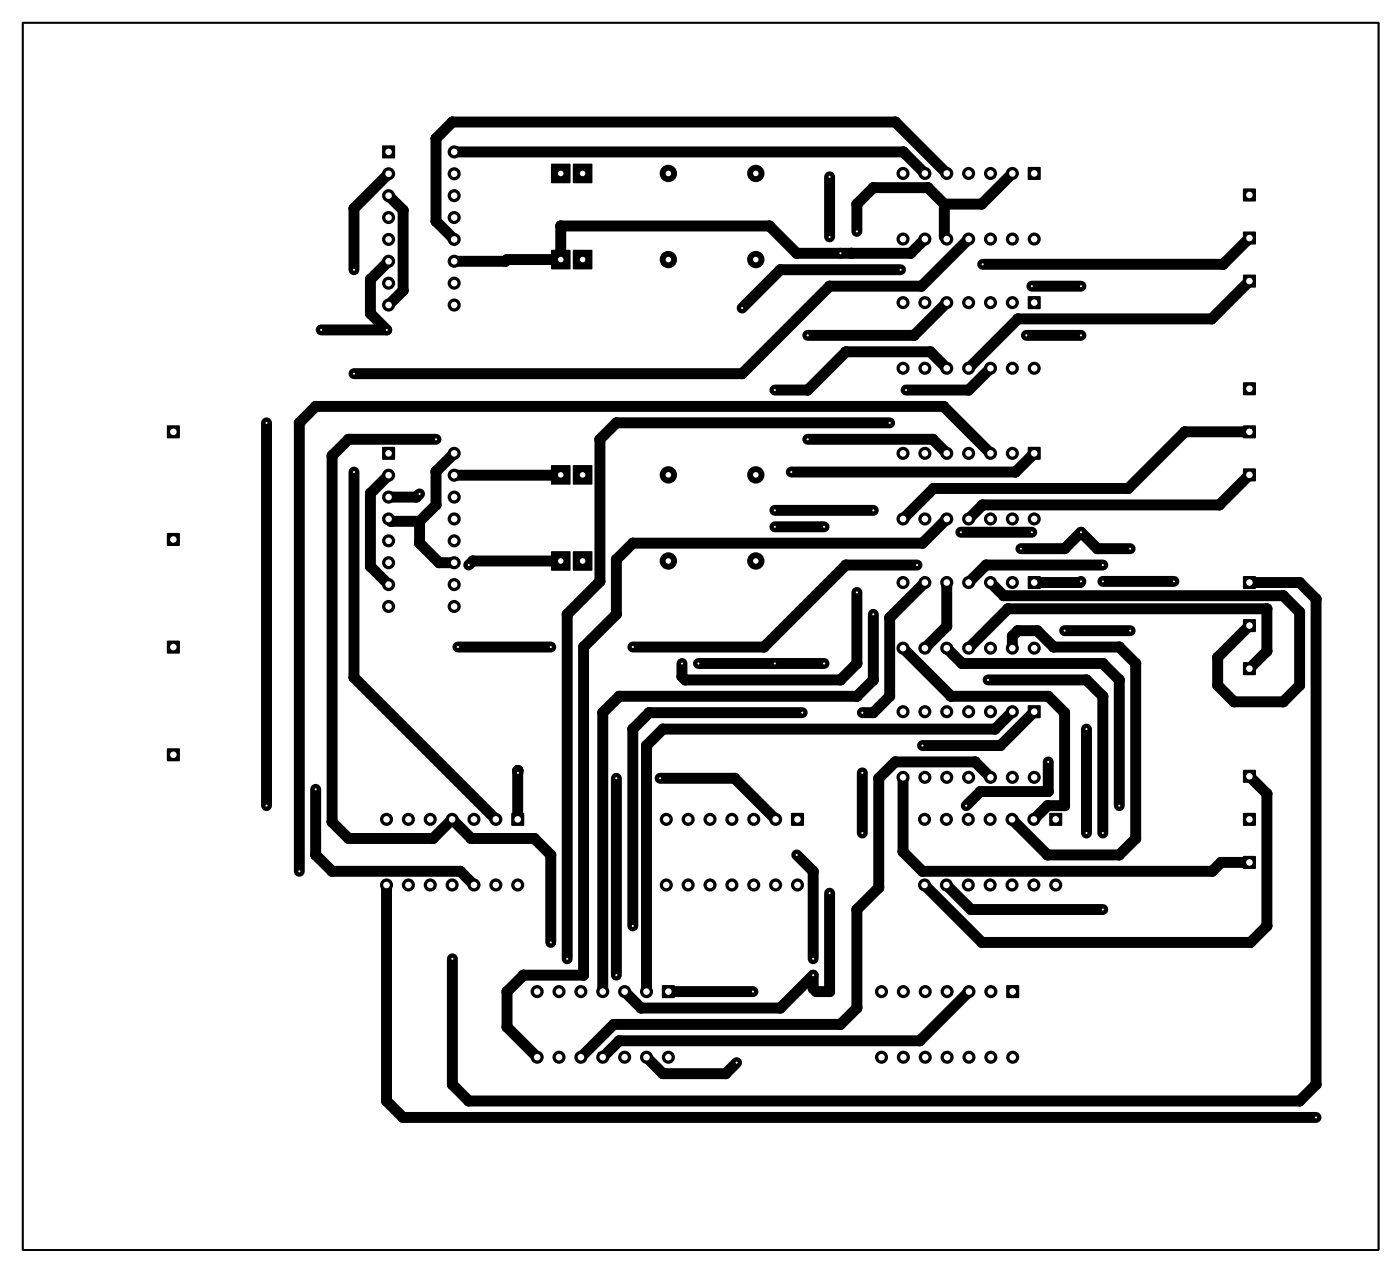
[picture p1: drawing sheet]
<svg xmlns="http://www.w3.org/2000/svg" width="163mm" height="148mm" viewBox="0 0 163 148" stroke-linecap="round" stroke-linejoin="round" font-family="sans-serif">
<g fill="#000">
<path d="M44.4 16.9h1.5v1.5h-1.5z" fill-rule="evenodd"/>
<path d="M64 19h2.2v2.2h-2.2z" fill-rule="evenodd"/>
<path d="M66.6 19h2.2v2.2h-2.2z" fill-rule="evenodd"/>
<path d="M64 29h2.2v2.2h-2.2z" fill-rule="evenodd"/>
<path d="M66.6 29h2.2v2.2h-2.2z" fill-rule="evenodd"/>
<path d="M119.4 19.4h1.5v1.5h-1.5z" fill-rule="evenodd"/>
<path d="M119.4 34.4h1.5v1.5h-1.5z" fill-rule="evenodd"/>
<path d="M144.4 21.9h1.5v1.5h-1.5z" fill-rule="evenodd"/>
<path d="M144.4 26.9h1.5v1.5h-1.5z" fill-rule="evenodd"/>
<path d="M144.4 31.9h1.5v1.5h-1.5z" fill-rule="evenodd"/>
<path d="M19.4 49.4h1.5v1.5h-1.5z" fill-rule="evenodd"/>
<path d="M44.4 51.9h1.5v1.5h-1.5z" fill-rule="evenodd"/>
<path d="M64 54h2.2v2.2h-2.2z" fill-rule="evenodd"/>
<path d="M66.6 54h2.2v2.2h-2.2z" fill-rule="evenodd"/>
<path d="M119.4 51.9h1.5v1.5h-1.5z" fill-rule="evenodd"/>
<path d="M144.4 44.4h1.5v1.5h-1.5z" fill-rule="evenodd"/>
<path d="M144.4 49.4h1.5v1.5h-1.5z" fill-rule="evenodd"/>
<path d="M144.4 54.4h1.5v1.5h-1.5z" fill-rule="evenodd"/>
<path d="M19.4 61.9h1.5v1.5h-1.5z" fill-rule="evenodd"/>
<path d="M19.4 74.4h1.5v1.5h-1.5z" fill-rule="evenodd"/>
<path d="M64 64h2.2v2.2h-2.2z" fill-rule="evenodd"/>
<path d="M66.6 64h2.2v2.2h-2.2z" fill-rule="evenodd"/>
<path d="M119.4 66.9h1.5v1.5h-1.5z" fill-rule="evenodd"/>
<path d="M144.4 66.9h1.5v1.5h-1.5z" fill-rule="evenodd"/>
<path d="M144.4 71.9h1.5v1.5h-1.5z" fill-rule="evenodd"/>
<path d="M144.4 76.9h1.5v1.5h-1.5z" fill-rule="evenodd"/>
<path d="M19.4 86.9h1.5v1.5h-1.5z" fill-rule="evenodd"/>
<path d="M59.4 94.4h1.5v1.5h-1.5z" fill-rule="evenodd"/>
<path d="M91.9 94.4h1.5v1.5h-1.5z" fill-rule="evenodd"/>
<path d="M119.4 81.9h1.5v1.5h-1.5z" fill-rule="evenodd"/>
<path d="M121.9 94.4h1.5v1.5h-1.5z" fill-rule="evenodd"/>
<path d="M144.4 89.4h1.5v1.5h-1.5z" fill-rule="evenodd"/>
<path d="M144.4 94.4h1.5v1.5h-1.5z" fill-rule="evenodd"/>
<path d="M144.4 99.4h1.5v1.5h-1.5z" fill-rule="evenodd"/>
<path d="M76.9 114.4h1.5v1.5h-1.5z" fill-rule="evenodd"/>
<path d="M116.9 114.4h1.5v1.5h-1.5z" fill-rule="evenodd"/>
<circle cx="50.6" cy="16.1" r=".63"/>
<circle cx="52.5" cy="14.2" r=".63"/>
<circle cx="52.8" cy="17.6" r=".76"/>
<circle cx="104" cy="14.2" r=".63"/>
<circle cx="104.9" cy="17.6" r=".63"/>
<circle cx="37.3" cy="38.3" r=".51"/>
<circle cx="41.1" cy="31.3" r=".51"/>
<circle cx="41.1" cy="24.2" r=".63"/>
<circle cx="43" cy="36.4" r=".63"/>
<circle cx="43" cy="32.5" r=".63"/>
<circle cx="44.9" cy="38.3" r=".51"/>
<circle cx="44.9" cy="38.3" r=".38"/>
<circle cx="45.1" cy="30.3" r=".76"/>
<circle cx="45.1" cy="20.2" r=".76"/>
<circle cx="45.1" cy="35.4" r=".76"/>
<circle cx="45.1" cy="22.7" r=".76"/>
<circle cx="45.1" cy="32.9" r=".76"/>
<circle cx="45.1" cy="25.3" r=".76"/>
<circle cx="45.1" cy="27.8" r=".76"/>
<circle cx="46.8" cy="33.7" r=".63"/>
<circle cx="46.8" cy="24.4" r=".63"/>
<circle cx="50.6" cy="25.7" r=".63"/>
<circle cx="52.8" cy="20.2" r=".76"/>
<circle cx="52.8" cy="30.3" r=".76"/>
<circle cx="52.8" cy="27.8" r=".76"/>
<circle cx="52.8" cy="25.3" r=".76"/>
<circle cx="52.8" cy="22.7" r=".76"/>
<circle cx="52.8" cy="35.4" r=".76"/>
<circle cx="52.8" cy="32.9" r=".76"/>
<circle cx="58.7" cy="30.3" r=".63"/>
<circle cx="58.9" cy="30.1" r=".63"/>
<circle cx="65.1" cy="26.2" r=".63"/>
<circle cx="77.6" cy="30.1" r="1.01"/>
<circle cx="77.6" cy="20.1" r="1.01"/>
<circle cx="86.2" cy="35.8" r=".51"/>
<circle cx="87.8" cy="20.1" r="1.01"/>
<circle cx="87.8" cy="30.1" r="1.01"/>
<circle cx="89.4" cy="26.2" r=".63"/>
<circle cx="90.6" cy="31.3" r=".63"/>
<circle cx="92.5" cy="29.4" r=".63"/>
<circle cx="93.8" cy="38.9" r=".51"/>
<circle cx="96.4" cy="27.5" r=".51"/>
<circle cx="96.4" cy="20.5" r=".51"/>
<circle cx="96.4" cy="33.2" r=".63"/>
<circle cx="97.6" cy="29.4" r=".51"/>
<circle cx="98.9" cy="29.4" r=".63"/>
<circle cx="99.5" cy="26.9" r=".51"/>
<circle cx="99.5" cy="23.7" r=".63"/>
<circle cx="101.4" cy="21.8" r=".63"/>
<circle cx="104.6" cy="31.3" r=".51"/>
<circle cx="104.9" cy="20.1" r=".76"/>
<circle cx="104.9" cy="27.8" r=".76"/>
<circle cx="104.9" cy="35.1" r=".76"/>
<circle cx="105.8" cy="29.4" r=".63"/>
<circle cx="106.2" cy="38.9" r=".63"/>
<circle cx="107" cy="33.2" r=".63"/>
<circle cx="107.4" cy="35.1" r=".76"/>
<circle cx="107.4" cy="20.1" r=".76"/>
<circle cx="107.4" cy="27.8" r=".76"/>
<circle cx="107.8" cy="21.8" r=".63"/>
<circle cx="109.7" cy="27.5" r=".63"/>
<circle cx="109.7" cy="23.7" r=".63"/>
<circle cx="110" cy="20.1" r=".76"/>
<circle cx="110" cy="27.8" r=".76"/>
<circle cx="110" cy="35.1" r=".76"/>
<circle cx="112.5" cy="20.1" r=".76"/>
<circle cx="112.5" cy="35.1" r=".76"/>
<circle cx="112.5" cy="27.8" r=".76"/>
<circle cx="114" cy="23.7" r=".63"/>
<circle cx="114.1" cy="30.7" r=".51"/>
<circle cx="115.1" cy="20.1" r=".76"/>
<circle cx="115.1" cy="35.1" r=".76"/>
<circle cx="115.1" cy="27.8" r=".76"/>
<circle cx="117.6" cy="20.1" r=".76"/>
<circle cx="117.6" cy="27.8" r=".76"/>
<circle cx="117.6" cy="35.1" r=".76"/>
<circle cx="118.2" cy="37" r=".63"/>
<circle cx="119.2" cy="38.9" r=".51"/>
<circle cx="119.9" cy="33.2" r=".51"/>
<circle cx="120.1" cy="27.8" r=".76"/>
<circle cx="125.6" cy="38.9" r=".51"/>
<circle cx="125.6" cy="33.2" r=".51"/>
<circle cx="140.7" cy="37" r=".63"/>
<circle cx="142.1" cy="30.7" r=".63"/>
<circle cx="31" cy="49.1" r=".51"/>
<circle cx="34.8" cy="49.1" r=".63"/>
<circle cx="36.7" cy="47.2" r=".63"/>
<circle cx="38.6" cy="52.9" r=".63"/>
<circle cx="40.5" cy="51" r=".63"/>
<circle cx="41.1" cy="54.8" r=".51"/>
<circle cx="41.1" cy="43.4" r=".51"/>
<circle cx="43" cy="57.3" r=".63"/>
<circle cx="45.1" cy="55.2" r=".76"/>
<circle cx="45.1" cy="57.7" r=".76"/>
<circle cx="48.4" cy="57.7" r=".63"/>
<circle cx="48.7" cy="57.3" r=".51"/>
<circle cx="50.6" cy="51" r=".51"/>
<circle cx="50.6" cy="58.6" r=".63"/>
<circle cx="50.6" cy="54.8" r=".63"/>
<circle cx="52.8" cy="52.6" r=".76"/>
<circle cx="52.8" cy="55.2" r=".76"/>
<circle cx="52.8" cy="57.7" r=".76"/>
<circle cx="52.8" cy="55.2" r=".63"/>
<circle cx="65.1" cy="55.2" r=".63"/>
<circle cx="69.7" cy="51" r=".63"/>
<circle cx="71.6" cy="49.1" r=".63"/>
<circle cx="77.6" cy="55.1" r="1.01"/>
<circle cx="86.2" cy="43.4" r=".63"/>
<circle cx="87.8" cy="55.1" r="1.01"/>
<circle cx="90" cy="59.3" r=".51"/>
<circle cx="90" cy="45.3" r=".51"/>
<circle cx="91.9" cy="54.8" r=".51"/>
<circle cx="93.8" cy="51" r=".51"/>
<circle cx="93.8" cy="45.3" r=".63"/>
<circle cx="98.3" cy="40.9" r=".63"/>
<circle cx="101.4" cy="59.3" r=".51"/>
<circle cx="103.3" cy="49.1" r=".51"/>
<circle cx="104.9" cy="42.8" r=".76"/>
<circle cx="104.9" cy="52.6" r=".76"/>
<circle cx="105.2" cy="45.3" r=".51"/>
<circle cx="107.4" cy="42.8" r=".76"/>
<circle cx="107.4" cy="52.6" r=".76"/>
<circle cx="108.1" cy="40.9" r=".63"/>
<circle cx="108.3" cy="51" r=".63"/>
<circle cx="108.4" cy="56.7" r=".63"/>
<circle cx="109.6" cy="47.2" r=".63"/>
<circle cx="110" cy="52.6" r=".76"/>
<circle cx="110" cy="42.8" r=".76"/>
<circle cx="112.5" cy="42.8" r=".76"/>
<circle cx="112.5" cy="52.6" r=".76"/>
<circle cx="112.5" cy="45.3" r=".63"/>
<circle cx="114.1" cy="58.6" r=".63"/>
<circle cx="115.1" cy="42.8" r=".76"/>
<circle cx="115.1" cy="52.6" r=".76"/>
<circle cx="117.6" cy="42.8" r=".76"/>
<circle cx="117.6" cy="52.6" r=".76"/>
<circle cx="118" cy="54.8" r=".63"/>
<circle cx="120.1" cy="42.8" r=".76"/>
<circle cx="131.1" cy="56.7" r=".63"/>
<circle cx="137.6" cy="50.1" r=".63"/>
<circle cx="141.6" cy="58.6" r=".63"/>
<circle cx="41.1" cy="78.7" r=".63"/>
<circle cx="43" cy="65.8" r=".63"/>
<circle cx="45.1" cy="62.8" r=".76"/>
<circle cx="45.1" cy="70.4" r=".76"/>
<circle cx="45.1" cy="67.9" r=".76"/>
<circle cx="45.1" cy="65.3" r=".76"/>
<circle cx="45.1" cy="60.3" r=".76"/>
<circle cx="45.4" cy="60.5" r=".63"/>
<circle cx="48.7" cy="63.1" r=".63"/>
<circle cx="48.7" cy="60.5" r=".63"/>
<circle cx="51" cy="65.3" r=".63"/>
<circle cx="52.8" cy="67.9" r=".76"/>
<circle cx="52.8" cy="62.8" r=".76"/>
<circle cx="52.8" cy="70.4" r=".76"/>
<circle cx="52.8" cy="60.3" r=".76"/>
<circle cx="52.8" cy="65.3" r=".76"/>
<circle cx="53.2" cy="75.1" r=".51"/>
<circle cx="54.4" cy="65.6" r=".51"/>
<circle cx="54.9" cy="65.1" r=".63"/>
<circle cx="64" cy="75.1" r=".51"/>
<circle cx="65.9" cy="71.3" r=".63"/>
<circle cx="67.8" cy="75.1" r=".63"/>
<circle cx="69.7" cy="67.5" r=".63"/>
<circle cx="71.6" cy="71.3" r=".63"/>
<circle cx="71.6" cy="65" r=".63"/>
<circle cx="73.5" cy="75.1" r=".51"/>
<circle cx="73.5" cy="63.1" r=".63"/>
<circle cx="77.6" cy="65.1" r="1.01"/>
<circle cx="79.2" cy="77" r=".51"/>
<circle cx="79.2" cy="78.6" r=".63"/>
<circle cx="79.6" cy="79" r=".63"/>
<circle cx="81.1" cy="77" r=".51"/>
<circle cx="87.8" cy="65.1" r="1.01"/>
<circle cx="88.7" cy="75.1" r=".63"/>
<circle cx="90" cy="77" r=".51"/>
<circle cx="90" cy="61.2" r=".51"/>
<circle cx="95.7" cy="61.2" r=".51"/>
<circle cx="95.7" cy="77" r=".51"/>
<circle cx="97.6" cy="79" r=".63"/>
<circle cx="98.3" cy="65.6" r=".63"/>
<circle cx="99.5" cy="68.8" r=".51"/>
<circle cx="99.5" cy="77" r=".63"/>
<circle cx="101.4" cy="71.3" r=".51"/>
<circle cx="101.4" cy="79" r=".63"/>
<circle cx="103.3" cy="71.7" r=".63"/>
<circle cx="104.9" cy="75.3" r=".76"/>
<circle cx="104.9" cy="60.3" r=".76"/>
<circle cx="104.9" cy="67.6" r=".76"/>
<circle cx="106.5" cy="65.6" r=".51"/>
<circle cx="107.2" cy="63.1" r=".63"/>
<circle cx="107.4" cy="60.3" r=".76"/>
<circle cx="107.4" cy="67.6" r=".76"/>
<circle cx="107.4" cy="75.3" r=".76"/>
<circle cx="110" cy="67.6" r=".76"/>
<circle cx="110" cy="60.3" r=".76"/>
<circle cx="110" cy="75.3" r=".76"/>
<circle cx="110" cy="72.7" r=".63"/>
<circle cx="111.6" cy="61.8" r=".51"/>
<circle cx="111.8" cy="77" r=".63"/>
<circle cx="112.5" cy="60.3" r=".76"/>
<circle cx="112.5" cy="75.3" r=".76"/>
<circle cx="112.5" cy="67.6" r=".76"/>
<circle cx="114.5" cy="65.6" r=".63"/>
<circle cx="114.8" cy="78.9" r=".51"/>
<circle cx="115.1" cy="75.3" r=".76"/>
<circle cx="115.1" cy="60.3" r=".76"/>
<circle cx="115.1" cy="67.6" r=".76"/>
<circle cx="116.6" cy="69.2" r=".63"/>
<circle cx="117.1" cy="70.7" r=".63"/>
<circle cx="117.6" cy="75.3" r=".76"/>
<circle cx="117.6" cy="67.6" r=".76"/>
<circle cx="117.6" cy="60.3" r=".76"/>
<circle cx="117.6" cy="73.9" r=".63"/>
<circle cx="118.2" cy="73.2" r=".63"/>
<circle cx="118.6" cy="63.7" r=".51"/>
<circle cx="119.9" cy="61.8" r=".51"/>
<circle cx="120.1" cy="75.3" r=".76"/>
<circle cx="120.1" cy="60.3" r=".76"/>
<circle cx="120.5" cy="73.2" r=".63"/>
<circle cx="122.4" cy="75.1" r=".63"/>
<circle cx="123.7" cy="73.2" r=".51"/>
<circle cx="123.7" cy="63.7" r=".63"/>
<circle cx="125.4" cy="67.6" r=".63"/>
<circle cx="125.6" cy="61.8" r=".51"/>
<circle cx="125.6" cy="67.5" r=".51"/>
<circle cx="126.2" cy="79" r=".63"/>
<circle cx="127.5" cy="63.7" r=".63"/>
<circle cx="128.1" cy="67.5" r=".51"/>
<circle cx="128.1" cy="65.6" r=".51"/>
<circle cx="128.1" cy="77" r=".63"/>
<circle cx="130" cy="75.1" r=".63"/>
<circle cx="130" cy="79" r=".63"/>
<circle cx="131.3" cy="73.2" r=".51"/>
<circle cx="131.3" cy="63.7" r=".51"/>
<circle cx="131.9" cy="77" r=".63"/>
<circle cx="136.4" cy="67.5" r=".51"/>
<circle cx="141.4" cy="79.6" r=".63"/>
<circle cx="141.4" cy="76.3" r=".63"/>
<circle cx="147.2" cy="70.7" r=".63"/>
<circle cx="147.2" cy="75.6" r=".63"/>
<circle cx="149.1" cy="69.2" r=".63"/>
<circle cx="151" cy="67.6" r=".63"/>
<circle cx="151" cy="71.1" r=".63"/>
<circle cx="151" cy="79.6" r=".63"/>
<circle cx="152.9" cy="69.6" r=".63"/>
<circle cx="31" cy="93.5" r=".51"/>
<circle cx="36.7" cy="91.6" r=".51"/>
<circle cx="36.7" cy="99.3" r=".63"/>
<circle cx="38.6" cy="95.5" r=".63"/>
<circle cx="40.5" cy="97.4" r=".63"/>
<circle cx="44.9" cy="95.1" r=".76"/>
<circle cx="47.4" cy="95.1" r=".76"/>
<circle cx="50" cy="95.1" r=".76"/>
<circle cx="50.3" cy="97.4" r=".63"/>
<circle cx="52.5" cy="95.1" r=".76"/>
<circle cx="54.7" cy="97.4" r=".63"/>
<circle cx="55.1" cy="95.1" r=".76"/>
<circle cx="57.6" cy="95.1" r=".76"/>
<circle cx="60.1" cy="89.5" r=".63"/>
<circle cx="60.2" cy="89.7" r=".51"/>
<circle cx="60.2" cy="89.5" r=".63"/>
<circle cx="62.1" cy="97.4" r=".63"/>
<circle cx="64" cy="99.3" r=".63"/>
<circle cx="70" cy="82.8" r=".63"/>
<circle cx="71.6" cy="90.4" r=".51"/>
<circle cx="71.9" cy="80.9" r=".63"/>
<circle cx="73.5" cy="84.7" r=".63"/>
<circle cx="75.1" cy="86.6" r=".63"/>
<circle cx="75.4" cy="82.8" r=".63"/>
<circle cx="76.7" cy="90.4" r=".51"/>
<circle cx="77" cy="84.7" r=".63"/>
<circle cx="77.4" cy="95.1" r=".76"/>
<circle cx="79.9" cy="95.1" r=".76"/>
<circle cx="82.5" cy="95.1" r=".76"/>
<circle cx="85" cy="95.1" r=".76"/>
<circle cx="85.3" cy="90.4" r=".63"/>
<circle cx="87.6" cy="95.1" r=".76"/>
<circle cx="90.1" cy="95.1" r=".76"/>
<circle cx="92.5" cy="99.3" r=".51"/>
<circle cx="93.2" cy="82.7" r=".51"/>
<circle cx="99.5" cy="80.9" r=".63"/>
<circle cx="100.2" cy="96.7" r=".51"/>
<circle cx="100.2" cy="89.7" r=".51"/>
<circle cx="100.2" cy="82.7" r=".51"/>
<circle cx="101.4" cy="82.8" r=".63"/>
<circle cx="102.1" cy="90.4" r=".63"/>
<circle cx="103.3" cy="80.9" r=".63"/>
<circle cx="104" cy="88.5" r=".63"/>
<circle cx="104.9" cy="90.3" r=".76"/>
<circle cx="104.9" cy="82.6" r=".76"/>
<circle cx="104.9" cy="98.9" r=".63"/>
<circle cx="107.2" cy="86.6" r=".51"/>
<circle cx="107.4" cy="95.1" r=".76"/>
<circle cx="107.4" cy="82.6" r=".76"/>
<circle cx="107.4" cy="90.3" r=".76"/>
<circle cx="109.9" cy="95.1" r=".76"/>
<circle cx="110" cy="82.6" r=".76"/>
<circle cx="110" cy="90.3" r=".76"/>
<circle cx="110.5" cy="80.9" r=".63"/>
<circle cx="112.2" cy="93.5" r=".51"/>
<circle cx="112.5" cy="95.1" r=".76"/>
<circle cx="112.5" cy="82.6" r=".76"/>
<circle cx="112.5" cy="90.3" r=".76"/>
<circle cx="113.3" cy="88.5" r=".63"/>
<circle cx="113.9" cy="91.9" r=".63"/>
<circle cx="115" cy="95.1" r=".76"/>
<circle cx="115.1" cy="82.6" r=".76"/>
<circle cx="115.1" cy="90.3" r=".76"/>
<circle cx="115.6" cy="84.7" r=".63"/>
<circle cx="116.2" cy="86.6" r=".63"/>
<circle cx="117.6" cy="95.1" r=".76"/>
<circle cx="117.6" cy="90.3" r=".76"/>
<circle cx="117.6" cy="82.6" r=".76"/>
<circle cx="120.1" cy="95.1" r=".76"/>
<circle cx="120.1" cy="90.3" r=".76"/>
<circle cx="121.7" cy="93.6" r=".63"/>
<circle cx="121.7" cy="99.3" r=".63"/>
<circle cx="121.8" cy="88.5" r=".51"/>
<circle cx="121.8" cy="91.9" r=".63"/>
<circle cx="121.8" cy="80.9" r=".63"/>
<circle cx="123.7" cy="82.8" r=".63"/>
<circle cx="123.7" cy="93.6" r=".63"/>
<circle cx="126.2" cy="84.7" r=".51"/>
<circle cx="126.2" cy="96.7" r=".51"/>
<circle cx="128.1" cy="96.7" r=".51"/>
<circle cx="128.1" cy="80.9" r=".63"/>
<circle cx="130" cy="93.5" r=".51"/>
<circle cx="130" cy="99.3" r=".63"/>
<circle cx="131.9" cy="97.4" r=".63"/>
<circle cx="143.3" cy="81.5" r=".63"/>
<circle cx="147.2" cy="92.2" r=".63"/>
<circle cx="149.1" cy="81.5" r=".63"/>
<circle cx="34.8" cy="101.2" r=".51"/>
<circle cx="38.6" cy="101.2" r=".63"/>
<circle cx="44.9" cy="102.8" r=".76"/>
<circle cx="47.4" cy="102.8" r=".76"/>
<circle cx="50" cy="102.8" r=".76"/>
<circle cx="52.5" cy="102.8" r=".76"/>
<circle cx="52.5" cy="111.3" r=".51"/>
<circle cx="53.5" cy="101.2" r=".63"/>
<circle cx="55.1" cy="102.8" r=".76"/>
<circle cx="57.6" cy="102.8" r=".76"/>
<circle cx="58.9" cy="115.1" r=".63"/>
<circle cx="58.9" cy="119.3" r=".63"/>
<circle cx="60.1" cy="102.8" r=".76"/>
<circle cx="60.8" cy="113.2" r=".63"/>
<circle cx="62.4" cy="115.1" r=".76"/>
<circle cx="64" cy="109.4" r=".51"/>
<circle cx="64.9" cy="115.1" r=".76"/>
<circle cx="65.9" cy="111.3" r=".51"/>
<circle cx="67.5" cy="115.1" r=".76"/>
<circle cx="67.8" cy="113.2" r=".63"/>
<circle cx="70" cy="115.1" r=".76"/>
<circle cx="71.3" cy="119" r=".63"/>
<circle cx="71.6" cy="113.2" r=".51"/>
<circle cx="72.6" cy="115.1" r=".76"/>
<circle cx="73.5" cy="107.5" r=".51"/>
<circle cx="74.5" cy="117.1" r=".63"/>
<circle cx="75.1" cy="115.1" r=".76"/>
<circle cx="77.4" cy="102.8" r=".76"/>
<circle cx="79.9" cy="102.8" r=".76"/>
<circle cx="82.5" cy="102.8" r=".76"/>
<circle cx="85" cy="102.8" r=".76"/>
<circle cx="87.5" cy="115.1" r=".51"/>
<circle cx="87.6" cy="102.8" r=".76"/>
<circle cx="90.1" cy="102.8" r=".76"/>
<circle cx="90.6" cy="117.1" r=".63"/>
<circle cx="92.6" cy="102.8" r=".76"/>
<circle cx="94.5" cy="111.3" r=".51"/>
<circle cx="94.5" cy="113.2" r=".51"/>
<circle cx="94.5" cy="114.8" r=".63"/>
<circle cx="94.5" cy="101.2" r=".63"/>
<circle cx="94.8" cy="115.1" r=".63"/>
<circle cx="96.4" cy="103.7" r=".51"/>
<circle cx="96.4" cy="115.1" r=".63"/>
<circle cx="97.6" cy="119" r=".63"/>
<circle cx="99.5" cy="105.6" r=".63"/>
<circle cx="99.5" cy="117.1" r=".63"/>
<circle cx="102.1" cy="103.1" r=".63"/>
<circle cx="102.4" cy="115.1" r=".76"/>
<circle cx="104.9" cy="115.1" r=".76"/>
<circle cx="107.2" cy="101.2" r=".63"/>
<circle cx="107.4" cy="102.8" r=".76"/>
<circle cx="107.5" cy="115.1" r=".76"/>
<circle cx="109.9" cy="102.8" r=".76"/>
<circle cx="110" cy="115.1" r=".76"/>
<circle cx="112.5" cy="102.8" r=".76"/>
<circle cx="112.6" cy="115.1" r=".76"/>
<circle cx="112.8" cy="105.6" r=".63"/>
<circle cx="114.1" cy="109.4" r=".63"/>
<circle cx="115" cy="102.8" r=".76"/>
<circle cx="115.1" cy="115.1" r=".76"/>
<circle cx="117.6" cy="102.8" r=".76"/>
<circle cx="120.1" cy="102.8" r=".76"/>
<circle cx="122.6" cy="102.8" r=".76"/>
<circle cx="128.1" cy="105.6" r=".51"/>
<circle cx="140.8" cy="101.2" r=".63"/>
<circle cx="141.8" cy="100.1" r=".63"/>
<circle cx="145.3" cy="109.4" r=".63"/>
<circle cx="147.2" cy="107.5" r=".63"/>
<circle cx="44.9" cy="127.8" r=".63"/>
<circle cx="46.8" cy="129.8" r=".63"/>
<circle cx="52.5" cy="125.9" r=".63"/>
<circle cx="54.4" cy="127.8" r=".63"/>
<circle cx="62.4" cy="122.8" r=".76"/>
<circle cx="64.9" cy="122.8" r=".76"/>
<circle cx="67.5" cy="122.8" r=".76"/>
<circle cx="70" cy="122.8" r=".76"/>
<circle cx="71.9" cy="120.9" r=".63"/>
<circle cx="72.6" cy="122.8" r=".76"/>
<circle cx="75.1" cy="122.8" r=".76"/>
<circle cx="77" cy="124.7" r=".63"/>
<circle cx="77.6" cy="122.8" r=".76"/>
<circle cx="84.3" cy="124.7" r=".63"/>
<circle cx="85.6" cy="123.4" r=".51"/>
<circle cx="102.4" cy="122.8" r=".76"/>
<circle cx="104.9" cy="122.8" r=".76"/>
<circle cx="106.8" cy="120.9" r=".63"/>
<circle cx="107.5" cy="122.8" r=".76"/>
<circle cx="110" cy="122.8" r=".76"/>
<circle cx="112.6" cy="122.8" r=".76"/>
<circle cx="115.1" cy="122.8" r=".76"/>
<circle cx="117.6" cy="122.8" r=".76"/>
<circle cx="151" cy="127.8" r=".63"/>
<circle cx="152.9" cy="129.7" r=".51"/>
<circle cx="152.9" cy="125.9" r=".63"/>
</g>
<path d="M2.6 2.6h157.5v142.5h-157.5z" fill="none" stroke="#000" stroke-width=".2"/>
<g fill="none" stroke="#000" stroke-width="1.3">
<path d="M52.8 17.6h52.1l2.5 2.5M45.1 30.3l-2.1 2.1v4l1.9 1.9h-7.6M45.1 20.2l-4 4v7.1M45.1 22.7l1.7 1.7v9.3l-1.7 1.7M96.4 20.5v7M104.6 31.3h-14l-4.4 4.5M107.4 27.8l-1.6 1.6h-13.3l-3.1-3.2h-24.3v3.9h-6.2l-.2 .2h-5.9M109.7 23.7v3.8l.3 .3M109.7 23.7l-1.9-1.9h-6.4l-1.9 1.9v3.2M110 20.1l-6-5.9h-51.5l-1.9 1.9v9.6l2.2 2.1M110 35.1l-3.8 3.8h-12.4M112.5 27.8l-5.5 5.4h-10.6l-10.2 10.2h-45.1"/>
<path d="M117.6 20.1l-3.6 3.6h-4.3M119.2 38.9h6.4M119.9 33.2h5.7M145.1 27.6l-3 3.1h-28M145.1 32.6l-4.4 4.4h-22.5l-5.7 5.8M31 49.1v44.4M41.1 54.8v23.9l16.5 16.4M45.1 55.2l-2.1 2.1v8.5l2.1 2.1M48.7 57.3l-.3 .4h-3.3M50.6 51h-10.1l-1.9 1.9v42.5l1.9 2h9.8l2.2-2.3 2.2 2.3h7.4l1.9 1.9v10.1M52.8 52.6l-2.2 2.1v3.9l-1.9 1.9M65.1 55.1l-12.3 .1"/>
<path d="M90 59.3h11.4M93.8 51h14.5l1.7 1.6M103.3 49.1h-31.7l-1.9 1.9v16.5l-3.8 3.8v40M110 42.8l-1.9-2h-9.8l-4.5 4.5h-3.8M115.1 42.8l-2.6 2.5h-7.3M115.1 52.6l-5.5-5.4h-72.9l-1.9 1.9v52.1M120.1 52.6l-2.1 2.2h-26.1M145.1 55.1l-3.5 3.5h-27.5l-1.6 1.7M145.1 50.1h-7.5l-6.5 6.6h-22.7l-3.5 3.6M45.1 60.3l.3 .2h3.3M48.7 60.5v2.6l2.3 2.2h1.8M53.2 75.1h10.8"/>
<path d="M65.1 65.1h-10.2l-.5 .5M81.1 77h14.6M90 61.2h5.7M99.5 68.8v8.2l-1.9 1.9h-18l-.4-.3v-1.6M101.4 71.3v7.6l-1.9 1.9h-27.6l-1.9 1.9v32.4M104.9 75.3l5.6 5.5h11.3l1.9 1.9v10.8h-2l-1.6 1.6M106.5 65.6h-8.2l-9.6 9.5h-15.2M107.4 67.6l-4.1 4.1v9.1l-1.9 1.9h-1.2M110 75.3l1.8 1.7h16.3l1.9 1.9v14.6M110 60.3l-2.8 2.8h-33.7l-1.9 1.9v6.3l-3.8 3.8v38.1h-7l-1.9 1.9v4.2l3.5 3.5M110 67.6v5.1l-2.6 2.6M111.6 61.8h8.3"/>
<path d="M112.5 75.3l4.6-4.6h30.1v4.9l-2.1 2M114.8 78.9h11.4l1.9 1.9v15.9M115.1 67.6l1.5 1.6h32.5l1.9 1.9v8.5l-1.9 1.9h-5.8l-1.9-1.9v-3.3l3.7-3.7M117.6 75.3v-1.4l.6-.7h2.3l1.9 1.9h7.6l1.9 1.9v20.4l-1.9 1.9h-8.3l-4.1-4.2M118.6 63.7h5.1l1.9-1.9 1.9 1.9h3.8M123.7 73.2h7.6M125.6 67.5l-.2 .1h-5.3M128.1 65.6h-13.6l-2 2M128.1 67.5h8.3M145.1 67.6h5.9l1.9 1.9v56.4l-1.9 1.9h-96.6l-1.9-1.9v-14.6M36.7 91.6v7.7l1.9 1.9h14.9l1.6 1.6M60.2 89.7l-.1-.2v5.6"/>
<path d="M71.6 90.4v22.8M76.7 90.4h8.6l4.8 4.7M92.5 99.3l2 1.9v10.1M93.2 82.7h-17.8l-1.9 2v22.8M100.2 89.7v7M104.9 90.3v8.6l2.3 2.3h33.6l1-1.1h3.3M115.1 90.3l-1.8-1.8h-9.3l-1.9 1.9v12.7l-2.6 2.5v11.4l-1.9 1.9h-26.3l-3.8 3.9M117.6 82.6l-2 2.1h-38.6l-1.9 1.9v28.5M120.1 82.6l-3.9 4h-9M121.8 88.5v3.4h-7.9l-1.7 1.6M126.2 84.7v12M145.1 90.1l2.1 2.1v15.3l-1.9 1.9h-31.2l-6.7-6.6"/>
<path d="M44.9 102.8v25l1.9 1.9h106.1M77.6 115.1h9.9M96.4 103.7v11.4h-1.6l-.3-.3v-1.6l-3.9 3.8h-16.1l-1.9-1.9M109.9 102.8l2.9 2.8h15.3M112.6 115.1l-5.8 5.7h-34.9l-1.9 2M75.1 122.8l1.9 1.9h7.3l1.3-1.3"/>
</g>
<circle cx="52.8" cy="55.2" r=".63" fill="#000"/>
<circle cx="44.9" cy="38.3" r=".12" fill="#fff"/>
<circle cx="37.3" cy="38.3" r=".38" fill="#000"/>
<circle cx="37.3" cy="38.3" r=".12" fill="#fff"/>
<circle cx="41.1" cy="31.3" r=".38" fill="#000"/>
<circle cx="41.1" cy="31.3" r=".12" fill="#fff"/>
<circle cx="48.7" cy="57.3" r=".38" fill="#000"/>
<circle cx="48.7" cy="57.3" r=".12" fill="#fff"/>
<circle cx="97.6" cy="29.4" r=".38" fill="#000"/>
<circle cx="97.6" cy="29.4" r=".12" fill="#fff"/>
<circle cx="96.4" cy="103.7" r=".38" fill="#000"/>
<circle cx="96.4" cy="103.7" r=".12" fill="#fff"/>
<circle cx="94.5" cy="113.2" r=".38" fill="#000"/>
<circle cx="94.5" cy="113.2" r=".12" fill="#fff"/>
<circle cx="54.4" cy="65.6" r=".38" fill="#000"/>
<circle cx="54.4" cy="65.6" r=".12" fill="#fff"/>
<circle cx="85.6" cy="123.4" r=".38" fill="#000"/>
<circle cx="85.6" cy="123.4" r=".12" fill="#fff"/>
<circle cx="94.5" cy="111.3" r=".38" fill="#000"/>
<circle cx="94.5" cy="111.3" r=".12" fill="#fff"/>
<circle cx="92.5" cy="99.3" r=".38" fill="#000"/>
<circle cx="92.6" cy="99.3" r=".12" fill="#fff"/>
<circle cx="90" cy="77" r=".38" fill="#000"/>
<circle cx="90" cy="77" r=".12" fill="#fff"/>
<circle cx="90" cy="61.2" r=".38" fill="#000"/>
<circle cx="90" cy="61.2" r=".12" fill="#fff"/>
<circle cx="95.7" cy="61.2" r=".38" fill="#000"/>
<circle cx="95.7" cy="61.2" r=".12" fill="#fff"/>
<circle cx="96.4" cy="27.5" r=".38" fill="#000"/>
<circle cx="96.4" cy="27.5" r=".12" fill="#fff"/>
<circle cx="96.4" cy="20.5" r=".38" fill="#000"/>
<circle cx="96.4" cy="20.5" r=".12" fill="#fff"/>
<circle cx="136.4" cy="67.5" r=".38" fill="#000"/>
<circle cx="136.4" cy="67.5" r=".12" fill="#fff"/>
<circle cx="128.1" cy="67.5" r=".38" fill="#000"/>
<circle cx="128.1" cy="67.5" r=".12" fill="#fff"/>
<circle cx="121.8" cy="88.5" r=".38" fill="#000"/>
<circle cx="121.8" cy="88.5" r=".12" fill="#fff"/>
<circle cx="112.2" cy="93.5" r=".38" fill="#000"/>
<circle cx="112.2" cy="93.5" r=".12" fill="#fff"/>
<circle cx="81.1" cy="77" r=".38" fill="#000"/>
<circle cx="81.1" cy="77" r=".12" fill="#fff"/>
<circle cx="95.7" cy="77" r=".38" fill="#000"/>
<circle cx="95.7" cy="77" r=".12" fill="#fff"/>
<circle cx="128.1" cy="65.6" r=".38" fill="#000"/>
<circle cx="128.1" cy="65.6" r=".12" fill="#fff"/>
<circle cx="130" cy="93.5" r=".38" fill="#000"/>
<circle cx="130" cy="93.5" r=".12" fill="#fff"/>
<circle cx="99.5" cy="26.9" r=".38" fill="#000"/>
<circle cx="99.5" cy="26.9" r=".12" fill="#fff"/>
<circle cx="71.6" cy="90.4" r=".38" fill="#000"/>
<circle cx="71.6" cy="90.4" r=".12" fill="#fff"/>
<circle cx="71.6" cy="113.2" r=".38" fill="#000"/>
<circle cx="71.6" cy="113.2" r=".12" fill="#fff"/>
<circle cx="79.2" cy="77" r=".38" fill="#000"/>
<circle cx="79.2" cy="77" r=".12" fill="#fff"/>
<circle cx="76.7" cy="90.4" r=".38" fill="#000"/>
<circle cx="76.7" cy="90.4" r=".12" fill="#fff"/>
<circle cx="99.5" cy="68.8" r=".38" fill="#000"/>
<circle cx="99.5" cy="68.8" r=".12" fill="#fff"/>
<circle cx="60.2" cy="89.7" r=".38" fill="#000"/>
<circle cx="60.2" cy="89.7" r=".12" fill="#fff"/>
<circle cx="86.2" cy="35.8" r=".38" fill="#000"/>
<circle cx="86.2" cy="35.8" r=".12" fill="#fff"/>
<circle cx="104.6" cy="31.3" r=".38" fill="#000"/>
<circle cx="104.6" cy="31.3" r=".12" fill="#fff"/>
<circle cx="41.1" cy="43.4" r=".38" fill="#000"/>
<circle cx="41.1" cy="43.4" r=".12" fill="#fff"/>
<circle cx="41.1" cy="54.8" r=".38" fill="#000"/>
<circle cx="41.1" cy="54.8" r=".12" fill="#fff"/>
<circle cx="36.7" cy="91.6" r=".38" fill="#000"/>
<circle cx="36.7" cy="91.7" r=".12" fill="#fff"/>
<circle cx="53.2" cy="75.1" r=".38" fill="#000"/>
<circle cx="53.2" cy="75.1" r=".12" fill="#fff"/>
<circle cx="64" cy="75.1" r=".38" fill="#000"/>
<circle cx="64" cy="75.1" r=".12" fill="#fff"/>
<circle cx="73.5" cy="75.1" r=".38" fill="#000"/>
<circle cx="73.5" cy="75.1" r=".12" fill="#fff"/>
<circle cx="106.5" cy="65.6" r=".38" fill="#000"/>
<circle cx="106.5" cy="65.6" r=".12" fill="#fff"/>
<circle cx="31" cy="93.5" r=".38" fill="#000"/>
<circle cx="31" cy="93.6" r=".12" fill="#fff"/>
<circle cx="31" cy="49.1" r=".38" fill="#000"/>
<circle cx="31" cy="49.1" r=".12" fill="#fff"/>
<circle cx="101.4" cy="59.3" r=".38" fill="#000"/>
<circle cx="101.4" cy="59.3" r=".12" fill="#fff"/>
<circle cx="90" cy="59.3" r=".38" fill="#000"/>
<circle cx="90" cy="59.3" r=".12" fill="#fff"/>
<circle cx="90" cy="45.3" r=".38" fill="#000"/>
<circle cx="90" cy="45.3" r=".12" fill="#fff"/>
<circle cx="101.4" cy="71.3" r=".38" fill="#000"/>
<circle cx="101.4" cy="71.3" r=".12" fill="#fff"/>
<circle cx="114.1" cy="30.7" r=".38" fill="#000"/>
<circle cx="114.1" cy="30.7" r=".12" fill="#fff"/>
<circle cx="105.2" cy="45.3" r=".38" fill="#000"/>
<circle cx="105.2" cy="45.3" r=".12" fill="#fff"/>
<circle cx="91.9" cy="54.8" r=".38" fill="#000"/>
<circle cx="91.9" cy="54.8" r=".12" fill="#fff"/>
<circle cx="34.8" cy="101.2" r=".38" fill="#000"/>
<circle cx="34.8" cy="101.2" r=".12" fill="#fff"/>
<circle cx="152.9" cy="129.7" r=".38" fill="#000"/>
<circle cx="152.9" cy="129.7" r=".12" fill="#fff"/>
<circle cx="111.6" cy="61.8" r=".38" fill="#000"/>
<circle cx="111.6" cy="61.8" r=".12" fill="#fff"/>
<circle cx="119.9" cy="61.8" r=".38" fill="#000"/>
<circle cx="119.9" cy="61.8" r=".12" fill="#fff"/>
<circle cx="125.6" cy="67.5" r=".38" fill="#000"/>
<circle cx="125.6" cy="67.5" r=".12" fill="#fff"/>
<circle cx="52.5" cy="111.3" r=".38" fill="#000"/>
<circle cx="52.5" cy="111.3" r=".12" fill="#fff"/>
<circle cx="100.2" cy="82.7" r=".38" fill="#000"/>
<circle cx="100.2" cy="82.7" r=".12" fill="#fff"/>
<circle cx="100.2" cy="89.7" r=".38" fill="#000"/>
<circle cx="100.2" cy="89.7" r=".12" fill="#fff"/>
<circle cx="100.2" cy="96.7" r=".38" fill="#000"/>
<circle cx="100.2" cy="96.7" r=".12" fill="#fff"/>
<circle cx="107.2" cy="86.6" r=".38" fill="#000"/>
<circle cx="107.2" cy="86.6" r=".12" fill="#fff"/>
<circle cx="128.1" cy="105.6" r=".38" fill="#000"/>
<circle cx="128.1" cy="105.6" r=".12" fill="#fff"/>
<circle cx="128.1" cy="96.7" r=".38" fill="#000"/>
<circle cx="128.1" cy="96.7" r=".12" fill="#fff"/>
<circle cx="114.8" cy="78.9" r=".38" fill="#000"/>
<circle cx="114.8" cy="78.9" r=".12" fill="#fff"/>
<circle cx="50.6" cy="51" r=".38" fill="#000"/>
<circle cx="50.6" cy="51" r=".12" fill="#fff"/>
<circle cx="87.5" cy="115.1" r=".38" fill="#000"/>
<circle cx="87.5" cy="115.1" r=".12" fill="#fff"/>
<circle cx="126.2" cy="84.7" r=".38" fill="#000"/>
<circle cx="126.2" cy="84.7" r=".12" fill="#fff"/>
<circle cx="126.2" cy="96.7" r=".38" fill="#000"/>
<circle cx="126.2" cy="96.7" r=".12" fill="#fff"/>
<circle cx="64" cy="109.4" r=".38" fill="#000"/>
<circle cx="64" cy="109.4" r=".12" fill="#fff"/>
<circle cx="119.2" cy="38.9" r=".38" fill="#000"/>
<circle cx="119.2" cy="38.9" r=".12" fill="#fff"/>
<circle cx="125.6" cy="38.9" r=".38" fill="#000"/>
<circle cx="125.6" cy="38.9" r=".12" fill="#fff"/>
<circle cx="125.6" cy="61.8" r=".38" fill="#000"/>
<circle cx="125.6" cy="61.8" r=".12" fill="#fff"/>
<circle cx="125.6" cy="33.2" r=".38" fill="#000"/>
<circle cx="125.6" cy="33.2" r=".12" fill="#fff"/>
<circle cx="119.9" cy="33.2" r=".38" fill="#000"/>
<circle cx="119.9" cy="33.2" r=".12" fill="#fff"/>
<circle cx="131.3" cy="73.2" r=".38" fill="#000"/>
<circle cx="131.3" cy="73.2" r=".12" fill="#fff"/>
<circle cx="123.7" cy="73.2" r=".38" fill="#000"/>
<circle cx="123.7" cy="73.2" r=".12" fill="#fff"/>
<circle cx="118.6" cy="63.7" r=".38" fill="#000"/>
<circle cx="118.6" cy="63.7" r=".12" fill="#fff"/>
<circle cx="131.3" cy="63.7" r=".38" fill="#000"/>
<circle cx="131.3" cy="63.7" r=".12" fill="#fff"/>
<circle cx="65.9" cy="111.3" r=".38" fill="#000"/>
<circle cx="65.9" cy="111.3" r=".12" fill="#fff"/>
<circle cx="103.3" cy="49.1" r=".38" fill="#000"/>
<circle cx="103.3" cy="49.1" r=".12" fill="#fff"/>
<circle cx="93.8" cy="38.9" r=".38" fill="#000"/>
<circle cx="93.8" cy="38.9" r=".12" fill="#fff"/>
<circle cx="93.2" cy="82.7" r=".38" fill="#000"/>
<circle cx="93.2" cy="82.8" r=".12" fill="#fff"/>
<circle cx="73.5" cy="107.5" r=".38" fill="#000"/>
<circle cx="73.5" cy="107.5" r=".12" fill="#fff"/>
<circle cx="93.8" cy="51" r=".38" fill="#000"/>
<circle cx="93.8" cy="51" r=".12" fill="#fff"/>
<path d="M144.5 67h1.3v1.3h-1.3z" fill="#000"/>
<circle cx="145.1" cy="67.6" r=".38" fill="#fff"/>
<path d="M144.5 72h1.3v1.3h-1.3z" fill="#000"/>
<circle cx="145.1" cy="72.6" r=".38" fill="#fff"/>
<path d="M144.5 77h1.3v1.3h-1.3z" fill="#000"/>
<circle cx="145.1" cy="77.6" r=".38" fill="#fff"/>
<path d="M144.5 22h1.3v1.3h-1.3z" fill="#000"/>
<circle cx="145.1" cy="22.6" r=".38" fill="#fff"/>
<path d="M144.5 27h1.3v1.3h-1.3z" fill="#000"/>
<circle cx="145.1" cy="27.6" r=".38" fill="#fff"/>
<path d="M144.5 32h1.3v1.3h-1.3z" fill="#000"/>
<circle cx="145.1" cy="32.6" r=".38" fill="#fff"/>
<path d="M144.5 44.5h1.3v1.3h-1.3z" fill="#000"/>
<circle cx="145.1" cy="45.1" r=".38" fill="#fff"/>
<path d="M144.5 49.5h1.3v1.3h-1.3z" fill="#000"/>
<circle cx="145.1" cy="50.1" r=".38" fill="#fff"/>
<path d="M144.5 54.5h1.3v1.3h-1.3z" fill="#000"/>
<circle cx="145.1" cy="55.1" r=".38" fill="#fff"/>
<path d="M144.5 89.5h1.3v1.3h-1.3z" fill="#000"/>
<circle cx="145.1" cy="90.1" r=".38" fill="#fff"/>
<path d="M144.5 94.5h1.3v1.3h-1.3z" fill="#000"/>
<circle cx="145.1" cy="95.1" r=".38" fill="#fff"/>
<path d="M144.5 99.5h1.3v1.3h-1.3z" fill="#000"/>
<circle cx="145.1" cy="100.1" r=".38" fill="#fff"/>
<path d="M19.5 62h1.3v1.3h-1.3z" fill="#000"/>
<circle cx="20.1" cy="62.6" r=".38" fill="#fff"/>
<path d="M19.5 74.5h1.3v1.3h-1.3z" fill="#000"/>
<circle cx="20.1" cy="75.1" r=".38" fill="#fff"/>
<path d="M19.5 87h1.3v1.3h-1.3z" fill="#000"/>
<circle cx="20.1" cy="87.6" r=".38" fill="#fff"/>
<path d="M19.5 49.5h1.3v1.3h-1.3z" fill="#000"/>
<circle cx="20.1" cy="50.1" r=".38" fill="#fff"/>
<path d="M44.5 17h1.3v1.3h-1.3z" fill="#000"/>
<circle cx="45.1" cy="17.6" r=".38" fill="#fff"/>
<circle cx="45.1" cy="20.2" r=".63" fill="#000"/>
<circle cx="45.1" cy="20.2" r=".38" fill="#fff"/>
<circle cx="45.1" cy="22.7" r=".63" fill="#000"/>
<circle cx="45.1" cy="22.7" r=".38" fill="#fff"/>
<circle cx="45.1" cy="25.3" r=".63" fill="#000"/>
<circle cx="45.1" cy="25.3" r=".38" fill="#fff"/>
<circle cx="45.1" cy="27.8" r=".63" fill="#000"/>
<circle cx="45.1" cy="27.8" r=".38" fill="#fff"/>
<circle cx="45.1" cy="30.3" r=".63" fill="#000"/>
<circle cx="45.1" cy="30.3" r=".38" fill="#fff"/>
<circle cx="45.1" cy="32.9" r=".63" fill="#000"/>
<circle cx="45.1" cy="32.9" r=".38" fill="#fff"/>
<circle cx="45.1" cy="35.4" r=".63" fill="#000"/>
<circle cx="45.1" cy="35.4" r=".38" fill="#fff"/>
<circle cx="52.8" cy="35.4" r=".63" fill="#000"/>
<circle cx="52.8" cy="35.4" r=".38" fill="#fff"/>
<circle cx="52.8" cy="32.9" r=".63" fill="#000"/>
<circle cx="52.8" cy="32.9" r=".38" fill="#fff"/>
<circle cx="52.8" cy="30.3" r=".63" fill="#000"/>
<circle cx="52.8" cy="30.3" r=".38" fill="#fff"/>
<circle cx="52.8" cy="27.8" r=".63" fill="#000"/>
<circle cx="52.8" cy="27.8" r=".38" fill="#fff"/>
<circle cx="52.8" cy="25.3" r=".63" fill="#000"/>
<circle cx="52.8" cy="25.3" r=".38" fill="#fff"/>
<circle cx="52.8" cy="22.7" r=".63" fill="#000"/>
<circle cx="52.8" cy="22.7" r=".38" fill="#fff"/>
<circle cx="52.8" cy="20.2" r=".63" fill="#000"/>
<circle cx="52.8" cy="20.2" r=".38" fill="#fff"/>
<circle cx="52.8" cy="17.6" r=".63" fill="#000"/>
<circle cx="52.8" cy="17.6" r=".38" fill="#fff"/>
<path d="M44.5 52h1.3v1.3h-1.3z" fill="#000"/>
<circle cx="45.1" cy="52.6" r=".38" fill="#fff"/>
<circle cx="45.1" cy="55.2" r=".63" fill="#000"/>
<circle cx="45.1" cy="55.2" r=".38" fill="#fff"/>
<circle cx="45.1" cy="57.7" r=".63" fill="#000"/>
<circle cx="45.1" cy="57.7" r=".38" fill="#fff"/>
<circle cx="45.1" cy="60.3" r=".63" fill="#000"/>
<circle cx="45.1" cy="60.3" r=".38" fill="#fff"/>
<circle cx="45.1" cy="62.8" r=".63" fill="#000"/>
<circle cx="45.1" cy="62.8" r=".38" fill="#fff"/>
<circle cx="45.1" cy="65.3" r=".63" fill="#000"/>
<circle cx="45.1" cy="65.3" r=".38" fill="#fff"/>
<circle cx="45.1" cy="67.9" r=".63" fill="#000"/>
<circle cx="45.1" cy="67.9" r=".38" fill="#fff"/>
<circle cx="45.1" cy="70.4" r=".63" fill="#000"/>
<circle cx="45.1" cy="70.4" r=".38" fill="#fff"/>
<circle cx="52.8" cy="70.4" r=".63" fill="#000"/>
<circle cx="52.8" cy="70.4" r=".38" fill="#fff"/>
<circle cx="52.8" cy="67.9" r=".63" fill="#000"/>
<circle cx="52.8" cy="67.9" r=".38" fill="#fff"/>
<circle cx="52.8" cy="65.3" r=".63" fill="#000"/>
<circle cx="52.8" cy="65.3" r=".38" fill="#fff"/>
<circle cx="52.8" cy="62.8" r=".63" fill="#000"/>
<circle cx="52.8" cy="62.8" r=".38" fill="#fff"/>
<circle cx="52.8" cy="60.3" r=".63" fill="#000"/>
<circle cx="52.8" cy="60.3" r=".38" fill="#fff"/>
<circle cx="52.8" cy="57.7" r=".63" fill="#000"/>
<circle cx="52.8" cy="57.7" r=".38" fill="#fff"/>
<circle cx="52.8" cy="55.2" r=".63" fill="#000"/>
<circle cx="52.8" cy="55.2" r=".38" fill="#fff"/>
<circle cx="52.8" cy="52.6" r=".63" fill="#000"/>
<circle cx="52.8" cy="52.6" r=".38" fill="#fff"/>
<path d="M64.1 19.1h2v2h-2z" fill="#000"/>
<circle cx="65.1" cy="20.1" r=".32" fill="#fff"/>
<path d="M66.7 19.1h2v2h-2z" fill="#000"/>
<circle cx="67.7" cy="20.1" r=".32" fill="#fff"/>
<path d="M64.1 29.1h2v2h-2z" fill="#000"/>
<circle cx="65.1" cy="30.1" r=".32" fill="#fff"/>
<path d="M66.7 29.1h2v2h-2z" fill="#000"/>
<circle cx="67.7" cy="30.1" r=".32" fill="#fff"/>
<path d="M64.1 54.1h2v2h-2z" fill="#000"/>
<circle cx="65.1" cy="55.1" r=".32" fill="#fff"/>
<path d="M66.7 54.1h2v2h-2z" fill="#000"/>
<circle cx="67.7" cy="55.1" r=".32" fill="#fff"/>
<path d="M64.1 64.1h2v2h-2z" fill="#000"/>
<circle cx="65.1" cy="65.1" r=".32" fill="#fff"/>
<path d="M66.7 64.1h2v2h-2z" fill="#000"/>
<circle cx="67.7" cy="65.1" r=".32" fill="#fff"/>
<circle cx="77.6" cy="20.1" r=".89" fill="#000"/>
<circle cx="77.6" cy="20.1" r=".32" fill="#fff"/>
<circle cx="87.8" cy="20.1" r=".89" fill="#000"/>
<circle cx="87.8" cy="20.1" r=".32" fill="#fff"/>
<circle cx="77.6" cy="30.1" r=".89" fill="#000"/>
<circle cx="77.6" cy="30.1" r=".32" fill="#fff"/>
<circle cx="87.8" cy="30.1" r=".89" fill="#000"/>
<circle cx="87.8" cy="30.1" r=".32" fill="#fff"/>
<circle cx="77.6" cy="55.1" r=".89" fill="#000"/>
<circle cx="77.6" cy="55.1" r=".32" fill="#fff"/>
<circle cx="87.8" cy="55.1" r=".89" fill="#000"/>
<circle cx="87.8" cy="55.1" r=".32" fill="#fff"/>
<circle cx="77.6" cy="65.1" r=".89" fill="#000"/>
<circle cx="77.6" cy="65.1" r=".32" fill="#fff"/>
<circle cx="87.8" cy="65.1" r=".89" fill="#000"/>
<circle cx="87.8" cy="65.1" r=".32" fill="#fff"/>
<path d="M119.5 19.5h1.3v1.3h-1.3z" fill="#000"/>
<circle cx="120.1" cy="20.1" r=".38" fill="#fff"/>
<circle cx="117.6" cy="20.1" r=".63" fill="#000"/>
<circle cx="117.6" cy="20.1" r=".38" fill="#fff"/>
<circle cx="115.1" cy="20.1" r=".63" fill="#000"/>
<circle cx="115.1" cy="20.1" r=".38" fill="#fff"/>
<circle cx="112.5" cy="20.1" r=".63" fill="#000"/>
<circle cx="112.5" cy="20.1" r=".38" fill="#fff"/>
<circle cx="110" cy="20.1" r=".63" fill="#000"/>
<circle cx="110" cy="20.1" r=".38" fill="#fff"/>
<circle cx="107.4" cy="20.1" r=".63" fill="#000"/>
<circle cx="107.4" cy="20.1" r=".38" fill="#fff"/>
<circle cx="104.9" cy="20.1" r=".63" fill="#000"/>
<circle cx="104.9" cy="20.1" r=".38" fill="#fff"/>
<circle cx="104.9" cy="27.8" r=".63" fill="#000"/>
<circle cx="104.9" cy="27.8" r=".38" fill="#fff"/>
<circle cx="107.4" cy="27.8" r=".63" fill="#000"/>
<circle cx="107.4" cy="27.8" r=".38" fill="#fff"/>
<circle cx="110" cy="27.8" r=".63" fill="#000"/>
<circle cx="110" cy="27.8" r=".38" fill="#fff"/>
<circle cx="112.5" cy="27.8" r=".63" fill="#000"/>
<circle cx="112.5" cy="27.8" r=".38" fill="#fff"/>
<circle cx="115.1" cy="27.8" r=".63" fill="#000"/>
<circle cx="115.1" cy="27.8" r=".38" fill="#fff"/>
<circle cx="117.6" cy="27.8" r=".63" fill="#000"/>
<circle cx="117.6" cy="27.8" r=".38" fill="#fff"/>
<circle cx="120.1" cy="27.8" r=".63" fill="#000"/>
<circle cx="120.1" cy="27.8" r=".38" fill="#fff"/>
<path d="M119.5 34.5h1.3v1.3h-1.3z" fill="#000"/>
<circle cx="120.1" cy="35.1" r=".38" fill="#fff"/>
<circle cx="117.6" cy="35.1" r=".63" fill="#000"/>
<circle cx="117.6" cy="35.1" r=".38" fill="#fff"/>
<circle cx="115.1" cy="35.1" r=".63" fill="#000"/>
<circle cx="115.1" cy="35.1" r=".38" fill="#fff"/>
<circle cx="112.5" cy="35.1" r=".63" fill="#000"/>
<circle cx="112.5" cy="35.1" r=".38" fill="#fff"/>
<circle cx="110" cy="35.1" r=".63" fill="#000"/>
<circle cx="110" cy="35.1" r=".38" fill="#fff"/>
<circle cx="107.4" cy="35.1" r=".63" fill="#000"/>
<circle cx="107.4" cy="35.1" r=".38" fill="#fff"/>
<circle cx="104.9" cy="35.1" r=".63" fill="#000"/>
<circle cx="104.9" cy="35.1" r=".38" fill="#fff"/>
<circle cx="104.9" cy="42.8" r=".63" fill="#000"/>
<circle cx="104.9" cy="42.8" r=".38" fill="#fff"/>
<circle cx="107.4" cy="42.8" r=".63" fill="#000"/>
<circle cx="107.4" cy="42.8" r=".38" fill="#fff"/>
<circle cx="110" cy="42.8" r=".63" fill="#000"/>
<circle cx="110" cy="42.8" r=".38" fill="#fff"/>
<circle cx="112.5" cy="42.8" r=".63" fill="#000"/>
<circle cx="112.5" cy="42.8" r=".38" fill="#fff"/>
<circle cx="115.1" cy="42.8" r=".63" fill="#000"/>
<circle cx="115.1" cy="42.8" r=".38" fill="#fff"/>
<circle cx="117.6" cy="42.8" r=".63" fill="#000"/>
<circle cx="117.6" cy="42.8" r=".38" fill="#fff"/>
<circle cx="120.1" cy="42.8" r=".63" fill="#000"/>
<circle cx="120.1" cy="42.8" r=".38" fill="#fff"/>
<path d="M119.5 52h1.3v1.3h-1.3z" fill="#000"/>
<circle cx="120.1" cy="52.6" r=".38" fill="#fff"/>
<circle cx="117.6" cy="52.6" r=".63" fill="#000"/>
<circle cx="117.6" cy="52.6" r=".38" fill="#fff"/>
<circle cx="115.1" cy="52.6" r=".63" fill="#000"/>
<circle cx="115.1" cy="52.6" r=".38" fill="#fff"/>
<circle cx="112.5" cy="52.6" r=".63" fill="#000"/>
<circle cx="112.5" cy="52.6" r=".38" fill="#fff"/>
<circle cx="110" cy="52.6" r=".63" fill="#000"/>
<circle cx="110" cy="52.6" r=".38" fill="#fff"/>
<circle cx="107.4" cy="52.6" r=".63" fill="#000"/>
<circle cx="107.4" cy="52.6" r=".38" fill="#fff"/>
<circle cx="104.9" cy="52.6" r=".63" fill="#000"/>
<circle cx="104.9" cy="52.6" r=".38" fill="#fff"/>
<circle cx="104.9" cy="60.3" r=".63" fill="#000"/>
<circle cx="104.9" cy="60.3" r=".38" fill="#fff"/>
<circle cx="107.4" cy="60.3" r=".63" fill="#000"/>
<circle cx="107.4" cy="60.3" r=".38" fill="#fff"/>
<circle cx="110" cy="60.3" r=".63" fill="#000"/>
<circle cx="110" cy="60.3" r=".38" fill="#fff"/>
<circle cx="112.5" cy="60.3" r=".63" fill="#000"/>
<circle cx="112.5" cy="60.3" r=".38" fill="#fff"/>
<circle cx="115.1" cy="60.3" r=".63" fill="#000"/>
<circle cx="115.1" cy="60.3" r=".38" fill="#fff"/>
<circle cx="117.6" cy="60.3" r=".63" fill="#000"/>
<circle cx="117.6" cy="60.3" r=".38" fill="#fff"/>
<circle cx="120.1" cy="60.3" r=".63" fill="#000"/>
<circle cx="120.1" cy="60.3" r=".38" fill="#fff"/>
<path d="M119.5 67h1.3v1.3h-1.3z" fill="#000"/>
<circle cx="120.1" cy="67.6" r=".38" fill="#fff"/>
<circle cx="117.6" cy="67.6" r=".63" fill="#000"/>
<circle cx="117.6" cy="67.6" r=".38" fill="#fff"/>
<circle cx="115.1" cy="67.6" r=".63" fill="#000"/>
<circle cx="115.1" cy="67.6" r=".38" fill="#fff"/>
<circle cx="112.5" cy="67.6" r=".63" fill="#000"/>
<circle cx="112.5" cy="67.6" r=".38" fill="#fff"/>
<circle cx="110" cy="67.6" r=".63" fill="#000"/>
<circle cx="110" cy="67.6" r=".38" fill="#fff"/>
<circle cx="107.4" cy="67.6" r=".63" fill="#000"/>
<circle cx="107.4" cy="67.6" r=".38" fill="#fff"/>
<circle cx="104.9" cy="67.6" r=".63" fill="#000"/>
<circle cx="104.9" cy="67.6" r=".38" fill="#fff"/>
<circle cx="104.9" cy="75.3" r=".63" fill="#000"/>
<circle cx="104.9" cy="75.3" r=".38" fill="#fff"/>
<circle cx="107.4" cy="75.3" r=".63" fill="#000"/>
<circle cx="107.4" cy="75.3" r=".38" fill="#fff"/>
<circle cx="110" cy="75.3" r=".63" fill="#000"/>
<circle cx="110" cy="75.3" r=".38" fill="#fff"/>
<circle cx="112.5" cy="75.3" r=".63" fill="#000"/>
<circle cx="112.5" cy="75.3" r=".38" fill="#fff"/>
<circle cx="115.1" cy="75.3" r=".63" fill="#000"/>
<circle cx="115.1" cy="75.3" r=".38" fill="#fff"/>
<circle cx="117.6" cy="75.3" r=".63" fill="#000"/>
<circle cx="117.6" cy="75.3" r=".38" fill="#fff"/>
<circle cx="120.1" cy="75.3" r=".63" fill="#000"/>
<circle cx="120.1" cy="75.3" r=".38" fill="#fff"/>
<path d="M119.5 82h1.3v1.3h-1.3z" fill="#000"/>
<circle cx="120.1" cy="82.6" r=".38" fill="#fff"/>
<circle cx="117.6" cy="82.6" r=".63" fill="#000"/>
<circle cx="117.6" cy="82.6" r=".38" fill="#fff"/>
<circle cx="115.1" cy="82.6" r=".63" fill="#000"/>
<circle cx="115.1" cy="82.6" r=".38" fill="#fff"/>
<circle cx="112.5" cy="82.6" r=".63" fill="#000"/>
<circle cx="112.5" cy="82.6" r=".38" fill="#fff"/>
<circle cx="110" cy="82.6" r=".63" fill="#000"/>
<circle cx="110" cy="82.6" r=".38" fill="#fff"/>
<circle cx="107.4" cy="82.6" r=".63" fill="#000"/>
<circle cx="107.4" cy="82.6" r=".38" fill="#fff"/>
<circle cx="104.9" cy="82.6" r=".63" fill="#000"/>
<circle cx="104.9" cy="82.6" r=".38" fill="#fff"/>
<circle cx="104.9" cy="90.3" r=".63" fill="#000"/>
<circle cx="104.9" cy="90.3" r=".38" fill="#fff"/>
<circle cx="107.4" cy="90.3" r=".63" fill="#000"/>
<circle cx="107.4" cy="90.3" r=".38" fill="#fff"/>
<circle cx="110" cy="90.3" r=".63" fill="#000"/>
<circle cx="110" cy="90.3" r=".38" fill="#fff"/>
<circle cx="112.5" cy="90.3" r=".63" fill="#000"/>
<circle cx="112.5" cy="90.3" r=".38" fill="#fff"/>
<circle cx="115.1" cy="90.3" r=".63" fill="#000"/>
<circle cx="115.1" cy="90.3" r=".38" fill="#fff"/>
<circle cx="117.6" cy="90.3" r=".63" fill="#000"/>
<circle cx="117.6" cy="90.3" r=".38" fill="#fff"/>
<circle cx="120.1" cy="90.3" r=".63" fill="#000"/>
<circle cx="120.1" cy="90.3" r=".38" fill="#fff"/>
<path d="M59.5 94.5h1.3v1.3h-1.3z" fill="#000"/>
<circle cx="60.1" cy="95.1" r=".38" fill="#fff"/>
<circle cx="57.6" cy="95.1" r=".63" fill="#000"/>
<circle cx="57.6" cy="95.1" r=".38" fill="#fff"/>
<circle cx="55.1" cy="95.1" r=".63" fill="#000"/>
<circle cx="55.1" cy="95.1" r=".38" fill="#fff"/>
<circle cx="52.5" cy="95.1" r=".63" fill="#000"/>
<circle cx="52.5" cy="95.1" r=".38" fill="#fff"/>
<circle cx="50" cy="95.1" r=".63" fill="#000"/>
<circle cx="50" cy="95.1" r=".38" fill="#fff"/>
<circle cx="47.4" cy="95.1" r=".63" fill="#000"/>
<circle cx="47.4" cy="95.1" r=".38" fill="#fff"/>
<circle cx="44.9" cy="95.1" r=".63" fill="#000"/>
<circle cx="44.9" cy="95.1" r=".38" fill="#fff"/>
<circle cx="44.9" cy="102.8" r=".63" fill="#000"/>
<circle cx="44.9" cy="102.8" r=".38" fill="#fff"/>
<circle cx="47.4" cy="102.8" r=".63" fill="#000"/>
<circle cx="47.4" cy="102.8" r=".38" fill="#fff"/>
<circle cx="50" cy="102.8" r=".63" fill="#000"/>
<circle cx="50" cy="102.8" r=".38" fill="#fff"/>
<circle cx="52.5" cy="102.8" r=".63" fill="#000"/>
<circle cx="52.5" cy="102.8" r=".38" fill="#fff"/>
<circle cx="55.1" cy="102.8" r=".63" fill="#000"/>
<circle cx="55.1" cy="102.8" r=".38" fill="#fff"/>
<circle cx="57.6" cy="102.8" r=".63" fill="#000"/>
<circle cx="57.6" cy="102.8" r=".38" fill="#fff"/>
<circle cx="60.1" cy="102.8" r=".63" fill="#000"/>
<circle cx="60.1" cy="102.8" r=".38" fill="#fff"/>
<path d="M92 94.5h1.3v1.3h-1.3z" fill="#000"/>
<circle cx="92.6" cy="95.1" r=".38" fill="#fff"/>
<circle cx="90.1" cy="95.1" r=".63" fill="#000"/>
<circle cx="90.1" cy="95.1" r=".38" fill="#fff"/>
<circle cx="87.6" cy="95.1" r=".63" fill="#000"/>
<circle cx="87.6" cy="95.1" r=".38" fill="#fff"/>
<circle cx="85" cy="95.1" r=".63" fill="#000"/>
<circle cx="85" cy="95.1" r=".38" fill="#fff"/>
<circle cx="82.5" cy="95.1" r=".63" fill="#000"/>
<circle cx="82.5" cy="95.1" r=".38" fill="#fff"/>
<circle cx="79.9" cy="95.1" r=".63" fill="#000"/>
<circle cx="79.9" cy="95.1" r=".38" fill="#fff"/>
<circle cx="77.4" cy="95.1" r=".63" fill="#000"/>
<circle cx="77.4" cy="95.1" r=".38" fill="#fff"/>
<circle cx="77.4" cy="102.8" r=".63" fill="#000"/>
<circle cx="77.4" cy="102.8" r=".38" fill="#fff"/>
<circle cx="79.9" cy="102.8" r=".63" fill="#000"/>
<circle cx="79.9" cy="102.8" r=".38" fill="#fff"/>
<circle cx="82.5" cy="102.8" r=".63" fill="#000"/>
<circle cx="82.5" cy="102.8" r=".38" fill="#fff"/>
<circle cx="85" cy="102.8" r=".63" fill="#000"/>
<circle cx="85" cy="102.8" r=".38" fill="#fff"/>
<circle cx="87.6" cy="102.8" r=".63" fill="#000"/>
<circle cx="87.6" cy="102.8" r=".38" fill="#fff"/>
<circle cx="90.1" cy="102.8" r=".63" fill="#000"/>
<circle cx="90.1" cy="102.8" r=".38" fill="#fff"/>
<circle cx="92.6" cy="102.8" r=".63" fill="#000"/>
<circle cx="92.6" cy="102.8" r=".38" fill="#fff"/>
<path d="M122 94.5h1.3v1.3h-1.3z" fill="#000"/>
<circle cx="122.6" cy="95.1" r=".38" fill="#fff"/>
<circle cx="120.1" cy="95.1" r=".63" fill="#000"/>
<circle cx="120.1" cy="95.1" r=".38" fill="#fff"/>
<circle cx="117.6" cy="95.1" r=".63" fill="#000"/>
<circle cx="117.6" cy="95.1" r=".38" fill="#fff"/>
<circle cx="115" cy="95.1" r=".63" fill="#000"/>
<circle cx="115" cy="95.1" r=".38" fill="#fff"/>
<circle cx="112.5" cy="95.1" r=".63" fill="#000"/>
<circle cx="112.5" cy="95.1" r=".38" fill="#fff"/>
<circle cx="109.9" cy="95.1" r=".63" fill="#000"/>
<circle cx="109.9" cy="95.1" r=".38" fill="#fff"/>
<circle cx="107.4" cy="95.1" r=".63" fill="#000"/>
<circle cx="107.4" cy="95.1" r=".38" fill="#fff"/>
<circle cx="107.4" cy="102.8" r=".63" fill="#000"/>
<circle cx="107.4" cy="102.8" r=".38" fill="#fff"/>
<circle cx="109.9" cy="102.8" r=".63" fill="#000"/>
<circle cx="109.9" cy="102.8" r=".38" fill="#fff"/>
<circle cx="112.5" cy="102.8" r=".63" fill="#000"/>
<circle cx="112.5" cy="102.8" r=".38" fill="#fff"/>
<circle cx="115" cy="102.8" r=".63" fill="#000"/>
<circle cx="115" cy="102.8" r=".38" fill="#fff"/>
<circle cx="117.6" cy="102.8" r=".63" fill="#000"/>
<circle cx="117.6" cy="102.8" r=".38" fill="#fff"/>
<circle cx="120.1" cy="102.8" r=".63" fill="#000"/>
<circle cx="120.1" cy="102.8" r=".38" fill="#fff"/>
<circle cx="122.6" cy="102.8" r=".63" fill="#000"/>
<circle cx="122.6" cy="102.8" r=".38" fill="#fff"/>
<path d="M77 114.5h1.3v1.3h-1.3z" fill="#000"/>
<circle cx="77.6" cy="115.1" r=".38" fill="#fff"/>
<circle cx="75.1" cy="115.1" r=".63" fill="#000"/>
<circle cx="75.1" cy="115.1" r=".38" fill="#fff"/>
<circle cx="72.6" cy="115.1" r=".63" fill="#000"/>
<circle cx="72.6" cy="115.1" r=".38" fill="#fff"/>
<circle cx="70" cy="115.1" r=".63" fill="#000"/>
<circle cx="70" cy="115.1" r=".38" fill="#fff"/>
<circle cx="67.5" cy="115.1" r=".63" fill="#000"/>
<circle cx="67.5" cy="115.1" r=".38" fill="#fff"/>
<circle cx="64.9" cy="115.1" r=".63" fill="#000"/>
<circle cx="64.9" cy="115.1" r=".38" fill="#fff"/>
<circle cx="62.4" cy="115.1" r=".63" fill="#000"/>
<circle cx="62.4" cy="115.1" r=".38" fill="#fff"/>
<circle cx="62.4" cy="122.8" r=".63" fill="#000"/>
<circle cx="62.4" cy="122.8" r=".38" fill="#fff"/>
<circle cx="64.9" cy="122.8" r=".63" fill="#000"/>
<circle cx="64.9" cy="122.8" r=".38" fill="#fff"/>
<circle cx="67.5" cy="122.8" r=".63" fill="#000"/>
<circle cx="67.5" cy="122.8" r=".38" fill="#fff"/>
<circle cx="70" cy="122.8" r=".63" fill="#000"/>
<circle cx="70" cy="122.8" r=".38" fill="#fff"/>
<circle cx="72.6" cy="122.8" r=".63" fill="#000"/>
<circle cx="72.6" cy="122.8" r=".38" fill="#fff"/>
<circle cx="75.1" cy="122.8" r=".63" fill="#000"/>
<circle cx="75.1" cy="122.8" r=".38" fill="#fff"/>
<circle cx="77.6" cy="122.8" r=".63" fill="#000"/>
<circle cx="77.6" cy="122.8" r=".38" fill="#fff"/>
<path d="M117 114.5h1.3v1.3h-1.3z" fill="#000"/>
<circle cx="117.6" cy="115.1" r=".38" fill="#fff"/>
<circle cx="115.1" cy="115.1" r=".63" fill="#000"/>
<circle cx="115.1" cy="115.1" r=".38" fill="#fff"/>
<circle cx="112.6" cy="115.1" r=".63" fill="#000"/>
<circle cx="112.6" cy="115.1" r=".38" fill="#fff"/>
<circle cx="110" cy="115.1" r=".63" fill="#000"/>
<circle cx="110" cy="115.1" r=".38" fill="#fff"/>
<circle cx="107.5" cy="115.1" r=".63" fill="#000"/>
<circle cx="107.5" cy="115.1" r=".38" fill="#fff"/>
<circle cx="104.9" cy="115.1" r=".63" fill="#000"/>
<circle cx="104.9" cy="115.1" r=".38" fill="#fff"/>
<circle cx="102.4" cy="115.1" r=".63" fill="#000"/>
<circle cx="102.4" cy="115.1" r=".38" fill="#fff"/>
<circle cx="102.4" cy="122.8" r=".63" fill="#000"/>
<circle cx="102.4" cy="122.8" r=".38" fill="#fff"/>
<circle cx="104.9" cy="122.8" r=".63" fill="#000"/>
<circle cx="104.9" cy="122.8" r=".38" fill="#fff"/>
<circle cx="107.5" cy="122.8" r=".63" fill="#000"/>
<circle cx="107.5" cy="122.8" r=".38" fill="#fff"/>
<circle cx="110" cy="122.8" r=".63" fill="#000"/>
<circle cx="110" cy="122.8" r=".38" fill="#fff"/>
<circle cx="112.6" cy="122.8" r=".63" fill="#000"/>
<circle cx="112.6" cy="122.8" r=".38" fill="#fff"/>
<circle cx="115.1" cy="122.8" r=".63" fill="#000"/>
<circle cx="115.1" cy="122.8" r=".38" fill="#fff"/>
<circle cx="117.6" cy="122.8" r=".63" fill="#000"/>
<circle cx="117.6" cy="122.8" r=".38" fill="#fff"/>
<path d="M2.6 2.6h157.5v142.5h-157.5z" fill="none" stroke="#000" stroke-width=".2"/>
</svg>
